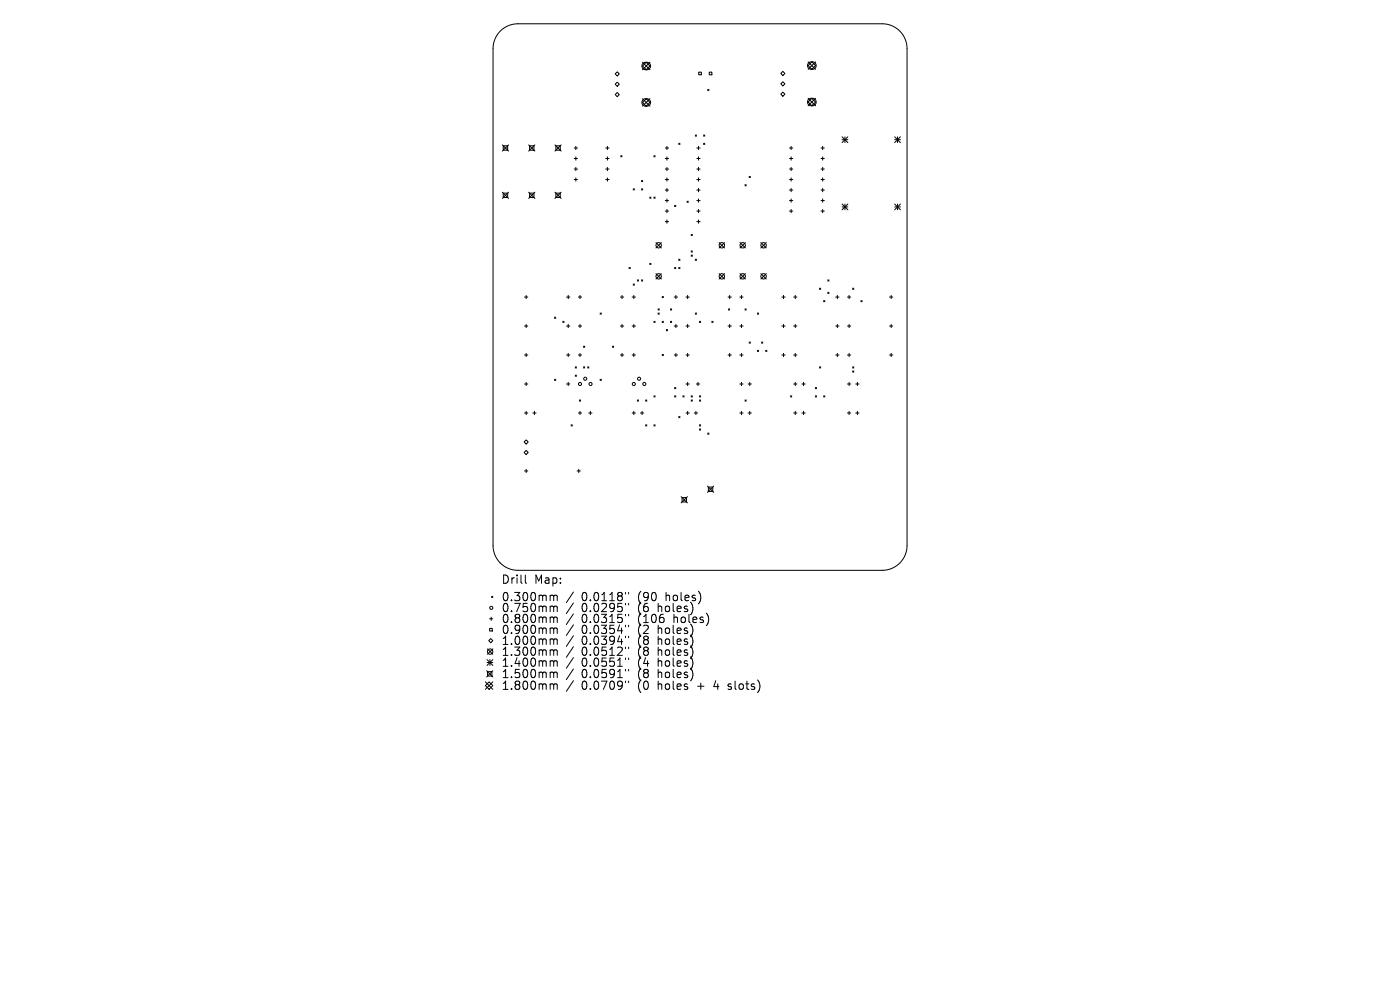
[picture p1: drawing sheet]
<svg xmlns="http://www.w3.org/2000/svg" width="297mm" height="210mm" viewBox="0 0 297 210" stroke-linecap="round" stroke-linejoin="round" font-family="sans-serif">
<defs><g id="words">
<g font-size="2.4">
<text x="106.3" y="124.1">Drill</text>
<text x="113.3" y="124.1">Map:</text>
<text x="106.3" y="127.8">0.300mm</text>
<text x="106.3" y="130.1">0.750mm</text>
<text x="123.4" y="127.8">0.0118&quot;</text>
<text x="123.4" y="130.1">0.0295&quot;</text>
<text x="135.4" y="127.8">(90</text>
<text x="135.4" y="130.1">(6</text>
<text x="139.8" y="130.1">holes)</text>
<text x="141.5" y="127.8">holes)</text>
<text x="106.3" y="132.4">0.800mm</text>
<text x="106.3" y="134.7">0.900mm</text>
<text x="106.3" y="137">1.000mm</text>
<text x="123.4" y="132.4">0.0315&quot;</text>
<text x="123.4" y="134.7">0.0354&quot;</text>
<text x="123.4" y="137">0.0394&quot;</text>
<text x="135.4" y="132.4">(106</text>
<text x="135.4" y="134.7">(2</text>
<text x="135.4" y="137">(8</text>
<text x="139.8" y="134.7">holes)</text>
<text x="139.8" y="137">holes)</text>
<text x="143.1" y="132.4">holes)</text>
<text x="106.3" y="139.4">1.300mm</text>
<text x="106.3" y="141.7">1.400mm</text>
<text x="123.4" y="139.4">0.0512&quot;</text>
<text x="123.4" y="141.7">0.0551&quot;</text>
<text x="135.4" y="139.4">(8</text>
<text x="135.4" y="141.7">(4</text>
<text x="139.8" y="139.4">holes)</text>
<text x="139.8" y="141.7">holes)</text>
<text x="106.3" y="144.1">1.500mm</text>
<text x="106.3" y="146.6">1.800mm</text>
<text x="123.4" y="144.1">0.0591&quot;</text>
<text x="123.4" y="146.6">0.0709&quot;</text>
<text x="135.4" y="144.1">(8</text>
<text x="135.4" y="146.6">(0</text>
<text x="139.8" y="144.1">holes)</text>
<text x="139.8" y="146.6">holes</text>
<text x="148.3" y="146.6">+</text>
<text x="152" y="146.6">4</text>
<text x="155.2" y="146.6">slots)</text>
</g>
</g></defs>
<g fill="none" stroke="#000" stroke-width=".21">
<path d="M106.1 6.6a5.3 5.3 0 0 1 3.8-1.6h77.3a5.3 5.3 0 0 1 5.2 5.3v105.4a5.3 5.3 0 0 1-5.2 5.3h-77.3a5.3 5.3 0 0 1-5.3-5.3v-105.4a5.3 5.3 0 0 1 1.5-3.7zM130.5 17.9l.4-.5 .5 .5-.5 .4zM130.9 15.2l.5 .5-.5 .4-.4-.4zM136.3 14l.8-.8 .8 .8-.8 .8zM136.3 13.2l1.6 1.6M136.4 13.4l.8-.2a.79 .79 0 0 1 .8 .8 .79 .79 0 0 1-.8 .8h-.2a.79 .79 0 0 1-.8-.5 .79 .79 0 0 1 .2-.9zM137.9 13.2l-1.6 1.6M148.2 15.3h.6v.6h-.6zM150.1 19l.3 .2M150.4 19l-.3 .2M150.5 15.3h.5v.6h-.5zM165.6 15.6l.5-.5 .4 .5-.4 .4z"/>
<path d="M165.6 17.8l.5-.5 .4 .5-.4 .4zM165.6 20l.5-.5 .4 .5-.4 .4zM171.4 13.9l.8-.8 .8 .8-.8 .8zM171.4 13.1l1.6 1.6M171.5 13.4l.9-.3a.79 .79 0 0 1 .7 .8 .79 .79 0 0 1-.7 .8h-.3a.79 .79 0 0 1-.7-.5 .79 .79 0 0 1 .1-.8zM173 13.1l-1.6 1.6M106.6 30.7l1.3 1.4M106.8 30.9h.9v1h-.9zM107.9 30.7l-1.3 1.4M112.1 30.7l1.4 1.4M112.3 30.9h1v1h-1zM113.5 30.7l-1.4 1.4"/>
<path d="M117.7 30.7l1.3 1.4M117.9 30.9h1v1h-1zM119 30.7l-1.3 1.4M121.8 31.4h.7M121.8 33.6h.7M121.8 35.9h.7M121.8 38.1h.7M122.2 31v.7M122.2 33.3v.7M122.2 35.5v.7M122.2 37.7v.7M128.5 31.4h.7"/>
<path d="M128.5 33.6h.7M128.5 35.9h.7M128.5 38.1h.7M128.9 31v.7M128.9 33.3v.7M128.9 35.5v.7M128.9 37.7v.7M130.5 20.1l.4-.5 .5 .5-.5 .4zM131.7 33l.3 .3M132 33l-.3 .3M136.1 38.3l.2 .3M136.3 21.7l.8-.8 .8 .8-.8 .8z"/>
<path d="M136.3 20.9l1.6 1.6M136.3 38.3l-.2 .3M136.4 21.2l.8-.3a.79 .79 0 0 1 .8 .8 .79 .79 0 0 1-.8 .8h-.2a.79 .79 0 0 1-.8-.5 .79 .79 0 0 1 .2-.8zM137.9 20.9l-1.6 1.6M138.7 33l.3 .3M139 33l-.3 .3M141.1 31.4h.7M141.1 33.6h.7M141.1 35.9h.7M141.1 38.1h.7M141.5 31v.7M141.5 33.3v.7"/>
<path d="M141.5 35.5v.7M141.5 37.7v.7M141.5 40v.7M144 30.4l.3 .2M144.3 30.4l-.3 .2M147.5 28.6l.3 .3M147.8 28.6l-.3 .3M147.8 31.4h.7M147.8 33.6h.7M147.8 35.9h.7M147.8 38.1h.7M148.2 31v.7"/>
<path d="M148.2 33.3v.7M148.2 35.5v.7M148.2 37.7v.7M148.2 40v.7M149.3 30.4l.2 .2M149.3 28.6l.2 .3M149.5 30.4l-.2 .2M149.5 28.6l-.2 .3M158 39.2l.3 .2M158.3 39.2l-.3 .2M158.9 37.4l.3 .3M159.2 37.4l-.3 .3"/>
<path d="M167.5 31.4h.7M167.5 33.6h.7M167.5 35.9h.7M167.5 38.1h.7M167.8 31v.7M167.8 33.3v.7M167.8 35.5v.7M167.8 37.7v.7M167.8 40v.7M171.4 21.6l.8-.7 .8 .7-.8 .8zM171.4 20.9l1.6 1.5M171.5 21.1l.9-.2a.79 .79 0 0 1 .7 .7 .79 .79 0 0 1-.7 .8h-.3a.79 .79 0 0 1-.7-.5 .79 .79 0 0 1 .1-.8z"/>
<path d="M173 20.9l-1.6 1.5M174.2 31.4h.7M174.2 33.6h.7M174.2 35.9h.7M174.2 38.1h.7M174.5 31v.7M174.5 33.3v.7M174.5 35.5v.7M174.5 37.7v.7M174.5 40v.7M178.6 29l1.3 1.3M178.6 29.6h1.3"/>
<path d="M179.3 29v1.3M179.9 29l-1.3 1.3M189.8 29.6h1.2M189.8 29l1.2 1.3M190.4 29v1.3M191 29l-1.2 1.3M106.6 40.8l1.3 1.3M106.8 41h.9v.9h-.9zM107.9 40.8l-1.3 1.3M112.1 40.8l1.4 1.3M112.3 41h1v.9h-1zM113.5 40.8l-1.4 1.3"/>
<path d="M117.7 40.8l1.3 1.3M117.9 41h1v.9h-1zM119 40.8l-1.3 1.3M133.4 56.7l.3 .3M133.7 56.7l-.3 .3M134.3 40l.3 .3M134.6 40l-.3 .3M135.2 59.4l.3 .2M135.5 59.4l-.3 .2M136.1 59.4l.2 .2M136.1 40l.2 .3M136.3 40l-.2 .3"/>
<path d="M136.3 59.4l-.2 .2M137.8 41.8l.3 .3M137.8 55.9l.3 .2M138.1 55.9l-.3 .2M138.1 41.8l-.3 .3M138.7 41.8l.3 .3M139 41.8l-.3 .3M139.2 51.5l1.1 1.1M139.2 58.1l1.1 1.1M140.3 58.1l-1.1 1.1M140.3 51.5l-1.1 1.1M141.1 40.3h.7"/>
<path d="M141.1 42.5h.7M141.1 44.8h.7M141.1 47h.7M141.5 42.2v.7M141.5 44.4v.7M141.5 46.7v.7M143.1 43.6l.3 .2M143.1 56.7l.3 .3M143.4 56.7l-.3 .3M143.4 43.6l-.3 .2M144 55l.3 .2M144 56.7l.3 .3"/>
<path d="M144.3 55l-.3 .2M144.3 56.7l-.3 .3M145.7 42.7l.3 .2M146 42.7l-.3 .2M146.6 49.7l.3 .3M146.6 53.2l.3 .3M146.6 54.1l.3 .3M146.9 53.2l-.3 .3M146.9 54.1l-.3 .3M146.9 49.7l-.3 .3M147.5 55l.3 .2M147.8 55l-.3 .2"/>
<path d="M147.8 40.3h.7M147.8 42.5h.7M147.8 44.8h.7M147.8 47h.7M148.2 42.2v.7M148.2 44.4v.7M148.2 46.7v.7M152.6 51.5l1.1 1.1M152.6 58.1l1.1 1.1M153.7 51.5l-1.1 1.1M153.7 58.1l-1.1 1.1M157 51.5l1.1 1.1"/>
<path d="M157 58.1l1.1 1.1M158.1 51.5l-1.1 1.1M158.1 58.1l-1.1 1.1M161.4 51.5l1.2 1.1M161.4 58.1l1.2 1.1M162.6 51.5l-1.2 1.1M162.6 58.1l-1.2 1.1M167.5 40.3h.7M167.5 42.5h.7M167.5 44.8h.7M167.8 42.2v.7M167.8 44.4v.7"/>
<path d="M174.2 40.3h.7M174.2 42.5h.7M174.2 44.8h.7M174.5 42.2v.7M174.5 44.4v.7M175.6 59.4l.3 .2M175.9 59.4l-.3 .2M178.6 43.3l1.3 1.2M178.6 43.9h1.3M179.3 43.3v1.2M179.9 43.3l-1.3 1.2M189.8 43.9h1.2"/>
<path d="M189.8 43.3l1.2 1.2M190.4 43.3v1.2M191 43.3l-1.2 1.2M111.3 63h.7M111.3 69.2h.7M111.3 75.3h.7M111.6 62.7v.7M111.6 68.8v.7M111.6 75v.7M117.6 67.3l.3 .2M117.9 67.3l-.3 .2M119.4 68.2l.3 .2"/>
<path d="M119.7 68.2l-.3 .2M120.2 63h.7M120.2 69.2h.7M120.2 75.3h.7M120.5 62.7v.7M120.5 68.8v.7M120.5 75v.7M122 77.8l.3 .3M122 79.6l.3 .2M122.3 77.8l-.3 .3M122.3 79.6l-.3 .2M122.7 63h.7"/>
<path d="M122.7 69.2h.7M122.7 75.3h.7M123 62.7v.7M123 68.8v.7M123 75v.7M123.8 73.4l.3 .3M123.8 77.8l.3 .3M124.1 77.8l-.3 .3M124.1 73.4l-.3 .3M124.7 77.8l.2 .3M124.9 77.8l-.2 .3M127.3 66.4l.3 .3"/>
<path d="M127.6 66.4l-.3 .3M129.9 73.4l.3 .3M130.2 73.4l-.3 .3M131.6 63h.7M131.6 69.2h.7M131.6 75.3h.7M132 62.7v.7M132 68.8v.7M132 75v.7M134.1 63h.7M134.1 69.2h.7M134.1 75.3h.7"/>
<path d="M134.3 60.2l.3 .3M134.5 62.7v.7M134.5 68.8v.7M134.5 75v.7M134.6 60.2l-.3 .3M138.7 68.2l.3 .2M139 68.2l-.3 .2M139.6 65.5l.3 .3M139.6 66.4l.3 .3M139.9 65.5l-.3 .3M139.9 66.4l-.3 .3M140.5 62.9l.2 .2"/>
<path d="M140.5 68.2l.2 .2M140.5 75.2l.2 .2M140.7 62.9l-.2 .2M140.7 68.2l-.2 .2M140.7 75.2l-.2 .2M141.4 69.9l.2 .3M141.6 69.9l-.2 .3M142.2 65.5l.3 .3M142.2 68.2l.3 .2M142.5 65.5l-.3 .3M142.5 68.2l-.3 .2M143 63h.7"/>
<path d="M143 69.2h.7M143 75.3h.7M143.4 62.7v.7M143.4 68.8v.7M143.4 75v.7M145.5 63h.7M145.5 69.2h.7M145.5 75.3h.7M145.9 62.7v.7M145.9 68.8v.7M145.9 75v.7M147.5 66.4l.3 .3"/>
<path d="M147.8 66.4l-.3 .3M148.4 68.2l.2 .2M148.6 68.2l-.2 .2M151 68.2l.3 .2M151.3 68.2l-.3 .2M154.4 63h.8M154.4 69.2h.8M154.4 75.3h.8M154.5 65.5l.3 .3M154.8 65.5l-.3 .3M154.8 62.7v.7M154.8 68.8v.7"/>
<path d="M154.8 75v.7M156.9 63h.7M156.9 69.2h.7M156.9 75.3h.7M157.3 62.7v.7M157.3 68.8v.7M157.3 75v.7M158 65.5l.3 .3M158.3 65.5l-.3 .3M158.9 72.5l.3 .3M159.2 72.5l-.3 .3M160.7 74.3l.2 .3"/>
<path d="M160.7 66.4l.2 .3M160.9 66.4l-.2 .3M160.9 74.3l-.2 .3M161.6 72.5l.2 .3M161.8 72.5l-.2 .3M162.4 74.3l.3 .3M162.7 74.3l-.3 .3M165.9 63h.7M165.9 69.2h.7M165.9 75.3h.7M166.2 62.7v.7M166.2 68.8v.7"/>
<path d="M166.2 75v.7M168.4 63h.7M168.4 69.2h.7M168.4 75.3h.7M168.7 62.7v.7M168.7 68.8v.7M168.7 75v.7M173.9 61.1l.2 .3M173.9 77.8l.2 .3M174.1 61.1l-.2 .3M174.1 77.8l-.2 .3M174.7 63.8l.3 .2"/>
<path d="M175 63.8l-.3 .2M175.6 62l.3 .3M175.9 62l-.3 .3M177.3 63h.7M177.3 69.2h.7M177.3 75.3h.7M177.6 62.7v.7M177.6 68.8v.7M177.6 75v.7M179.8 63h.7M179.8 69.2h.7M179.8 75.3h.7"/>
<path d="M180.1 62.7v.7M180.1 68.8v.7M180.1 75v.7M180.9 61.1l.2 .3M180.9 77.8l.2 .3M180.9 78.7l.2 .3M181.1 61.1l-.2 .3M181.1 77.8l-.2 .3M181.1 78.7l-.2 .3M182.6 63.8l.3 .2M182.9 63.8l-.3 .2M188.7 63h.7"/>
<path d="M188.7 69.2h.7M188.7 75.3h.7M189.1 62.7v.7M189.1 68.8v.7M189.1 75v.7M111.2 93.8l.4-.5 .5 .5-.5 .4zM111.2 96l.4-.5 .5 .5-.5 .4zM111.3 81.5h.7M111.3 87.6h.7M111.3 99.9h.7M111.6 81.1v.7M111.6 87.3v.7"/>
<path d="M111.6 99.6v.7M113 87.6h.7M113.4 87.3v.7M117.6 80.4l.3 .3M117.9 80.4l-.3 .3M120.2 81.5h.7M120.5 81.1v.7M121.2 90.1l.2 .3M121.4 90.1l-.2 .3M122.4 99.9h.7M122.7 87.6h.7M122.8 99.6v.7"/>
<path d="M122.9 84.8l.3 .3M123 87.3v.7M123.2 84.8l-.3 .3M124.9 87.6h.7M125.2 87.3v.7M127.3 80.4l.3 .3M127.6 80.4l-.3 .3M134.1 87.6h.7M134.5 87.3v.7M135.2 84.8l.3 .3M135.5 84.8l-.3 .3M135.9 87.6h.7"/>
<path d="M136.2 87.3v.7M137 84.8l.2 .3M137 90.1l.2 .3M137.2 84.8l-.2 .3M137.2 90.1l-.2 .3M138.7 84l.3 .2M138.7 90.1l.3 .3M139 84l-.3 .2M139 90.1l-.3 .3M143.1 82.2l.3 .3M143.1 84l.3 .2M143.4 84l-.3 .2"/>
<path d="M143.4 82.2l-.3 .3M144 88.4l.3 .2M144.3 88.4l-.3 .2M144.9 84l.2 .2M145.1 84l-.2 .2M145.5 81.5h.7M145.5 87.6h.7M145.9 81.1v.7M145.9 87.3v.7M146.6 84l.3 .2M146.6 84.8l.3 .3M146.9 84l-.3 .2"/>
<path d="M146.9 84.8l-.3 .3M147.3 87.6h.7M147.6 87.3v.7M147.7 81.5h.7M148.1 81.1v.7M148.4 84l.2 .2M148.4 84.8l.2 .3M148.4 90.1l.2 .3M148.4 91l.2 .3M148.6 84l-.2 .2M148.6 84.8l-.2 .3M148.6 90.1l-.2 .3"/>
<path d="M148.6 91l-.2 .3M150.1 91.9l.3 .2M150.4 91.9l-.3 .2M156.9 81.5h.7M156.9 87.6h.7M157.3 81.1v.7M157.3 87.3v.7M158 84.8l.3 .3M158.3 84.8l-.3 .3M158.7 81.5h.7M158.7 87.6h.7M159.1 81.1v.7"/>
<path d="M159.1 87.3v.7M167.7 84l.3 .2M168 84l-.3 .2M168.4 81.5h.7M168.4 87.6h.7M168.7 81.1v.7M168.7 87.3v.7M170.1 81.5h.7M170.1 87.6h.7M170.5 81.1v.7M170.5 87.3v.7M173 84l.2 .2"/>
<path d="M173 82.2l.2 .3M173.2 82.2l-.2 .3M173.2 84l-.2 .2M174.7 84l.3 .2M175 84l-.3 .2M179.8 81.5h.7M179.8 87.6h.7M180.1 81.1v.7M180.1 87.3v.7M181.5 81.5h.7M181.5 87.6h.7M181.9 81.1v.7"/>
<path d="M181.9 87.3v.7M144.5 105.4l1.3 1.3M144.7 105.5h.9v1h-.9zM145.8 105.4l-1.3 1.3M150.1 103.1l1.3 1.3M150.3 103.3h.9v1h-.9zM151.4 103.1l-1.3 1.3M103.3 139.9l1.3 1.3M103.4 137.6l1.2 1.2M103.7 135.9l.4-.4 .5 .4-.5 .4zM103.8 131.3h.8M103.9 133.3h.5v.6h-.5z"/>
<path d="M103.9 139.9v1.3M104.2 130.9v.7M104.3 126.5l.3 .3M104.6 126.5l-.3 .3M104.6 137.6l-1.2 1.2M104.6 139.9l-1.3 1.3M111.4 122v1.5l.3 .2M117 126.3h.2l.3 .2M117 128.6l.4 .1 .1 .1M117 130.9h.2l.3 .2M117 133.2l.4 .1 .1 .2M117 135.5h.2l.3 .3"/>
<path d="M117 137.9h.2l.3 .2M117.5 126.5l.2-.2h.4l.1 1.1M117.5 126.5v.9M117.5 128.8v.9M117.5 131.1v1M117.5 133.5v.9M117.5 135.8v.9M117.5 138.1v.9M117.5 128.8l.2-.2 .4 .1 .1 1M117.5 131.1l.2-.2 .4 .1 .1 1.1M117.5 133.5l.2-.3 .4 .1 .1 1.1M117.5 135.8l.2-.3 .4 .1 .1 1.1"/>
<path d="M117.5 138.1l.2-.2h.4l.1 1.1M121.6 125.6l-1.5 2.2M121.6 127.9l-1.5 2.3M121.6 130.2l-1.5 2.3M121.6 132.5l-1.5 2.3M121.6 134.9l-1.5 2.2M121.6 137.2l-1.5 2.2M121.6 139.5l-1.5 2.3M132.7 125.7v.3M132.7 128v.3M132.7 130.3v.3M132.7 132.6v.4"/>
<path d="M132.7 134.9v.4M132.7 137.3v.3M132.7 139.6v.3M133.4 125.7v.3M133.4 128v.3M133.4 130.3v.3M133.4 132.6v.4M133.4 134.9v.4M133.4 137.3v.3M133.4 139.6v.3M103 145.4l.8-.8 .8 .8-.8 .8zM103 144.6l1.6 1.6"/>
<path d="M103.2 142.3l1.4 1.3M103.3 140.5h1.3M103.4 142.5h1v.9h-1zM104.6 142.3l-1.4 1.3M104.6 144.6l-1.6 1.6M117 140.2l.4 .1 .1 .1M117 142.6l.4 .1 .1 .1M117 145.1l.4 .1 .1 .1M117.5 140.4v.9M117.5 142.8v.9M117.5 145.3v.9M117.5 140.4l.2-.2 .4 .1 .1 1"/>
<path d="M117.5 142.8l.2-.2 .4 .1 .1 1M117.5 145.3l.2-.2 .4 .1 .1 1M121.6 141.9l-1.5 2.3M121.6 144.4l-1.5 2.3M132.7 142v.3M132.7 144.5v.3M133.4 142v.3M133.4 144.5v.3M154.4 146.2h.2M154.5 145.2v.4"/>
<circle cx="139.7" cy="52" r=".57"/>
<circle cx="139.7" cy="58.6" r=".57"/>
<circle cx="153.1" cy="52" r=".57"/>
<circle cx="153.1" cy="58.6" r=".57"/>
<circle cx="157.6" cy="52" r=".57"/>
<circle cx="157.6" cy="58.6" r=".57"/>
<circle cx="162" cy="52" r=".57"/>
<circle cx="162" cy="58.6" r=".57"/>
<circle cx="123" cy="81.5" r=".33"/>
<circle cx="124.2" cy="80.3" r=".33"/>
<circle cx="125.3" cy="81.5" r=".33"/>
<circle cx="134.5" cy="81.5" r=".33"/>
<circle cx="135.6" cy="80.3" r=".33"/>
<circle cx="136.7" cy="81.5" r=".33"/>
<circle cx="104" cy="138.2" r=".57"/>
<circle cx="104.2" cy="128.9" r=".33"/>
</g>
<circle cx="106.1" cy="119.4" r=".02" fill="#000" stroke="#000" stroke-width=".21"/>
<use href="#words"/>
</svg>
